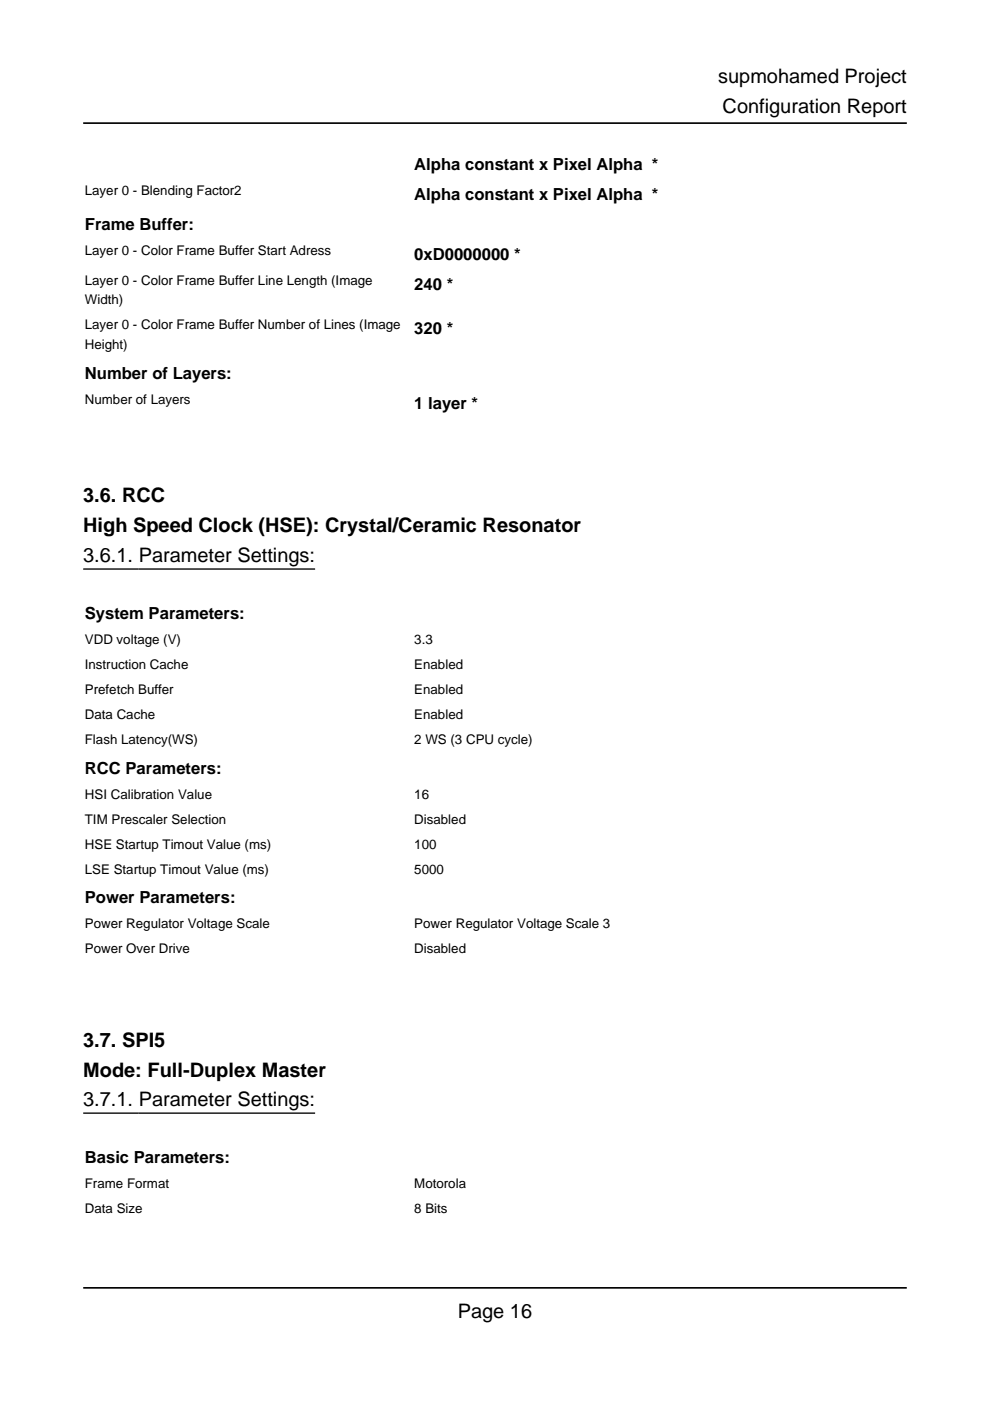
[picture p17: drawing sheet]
<svg xmlns="http://www.w3.org/2000/svg" width="210mm" height="297mm" viewBox="0 0 210 297" stroke-linecap="round" stroke-linejoin="round" font-family="sans-serif">
<defs><g id="words">
<g font-size="4.2">
<text x="152.3" y="17.6">supmohamed Project</text>
<text x="153.2" y="24">Configuration Report</text>
<text x="17.6" y="106.5">3.6. RCC</text>
<text x="17.6" y="112.9">High Speed Clock (HSE): Crystal/Ceramic Resonator</text>
<text x="17.6" y="119.2">3.6.1. Parameter Settings:</text>
<text x="17.6" y="221.9">3.7. SPI5</text>
<text x="17.6" y="228.2">Mode: Full-Duplex Master</text>
<text x="17.6" y="234.6">3.7.1. Parameter Settings:</text>
<text x="97.1" y="279.4">Page 16</text>
</g>
<g font-size="3.5">
<text x="87.8" y="36">Alpha constant x Pixel Alpha *</text>
<text x="87.8" y="42.3">Alpha constant x Pixel Alpha *</text>
<text x="18" y="48.7">Frame Buffer:</text>
<text x="87.8" y="55">0xD0000000 *</text>
<text x="87.8" y="61.4">240 *</text>
<text x="87.8" y="70.9">320 *</text>
<text x="18" y="80.4">Number of Layers:</text>
<text x="87.8" y="86.8">1 layer *</text>
<text x="18" y="131.2">System Parameters:</text>
<text x="18" y="164">RCC Parameters:</text>
<text x="18" y="191.6">Power Parameters:</text>
<text x="18" y="246.6">Basic Parameters:</text>
</g>
<g font-size="2.8">
<text x="18" y="41.3">Layer 0 - Blending Factor2</text>
<text x="18" y="54">Layer 0 - Color Frame Buffer Start Adress</text>
<text x="18" y="60.3">Layer 0 - Color Frame Buffer Line Length (Image</text>
<text x="18" y="64.6">Width)</text>
<text x="18" y="69.8">Layer 0 - Color Frame Buffer Number of Lines (Image</text>
<text x="18" y="74.1">Height)</text>
<text x="18" y="85.7">Number of Layers</text>
<text x="18" y="136.5">VDD voltage (V)</text>
<text x="87.8" y="136.5">3.3</text>
<text x="18" y="141.8">Instruction Cache</text>
<text x="87.8" y="141.8">Enabled</text>
<text x="18" y="147.1">Prefetch Buffer</text>
<text x="87.8" y="147.1">Enabled</text>
<text x="18" y="152.4">Data Cache</text>
<text x="87.8" y="152.4">Enabled</text>
<text x="18" y="157.7">Flash Latency(WS)</text>
<text x="87.8" y="157.7">2 WS (3 CPU cycle)</text>
<text x="18" y="169.3">HSI Calibration Value</text>
<text x="87.8" y="169.3">16</text>
<text x="18" y="174.6">TIM Prescaler Selection</text>
<text x="18" y="179.9">HSE Startup Timout Value (ms)</text>
<text x="87.8" y="174.6">Disabled</text>
<text x="87.8" y="179.9">100</text>
<text x="18" y="185.2">LSE Startup Timout Value (ms)</text>
<text x="87.8" y="185.2">5000</text>
<text x="18" y="196.8">Power Regulator Voltage Scale</text>
<text x="87.8" y="196.8">Power Regulator Voltage Scale 3</text>
<text x="18" y="202.1">Power Over Drive</text>
<text x="87.8" y="202.1">Disabled</text>
<text x="18" y="251.9">Frame Format</text>
<text x="87.8" y="251.9">Motorola</text>
<text x="18" y="257.2">Data Size</text>
<text x="87.8" y="257.2">8 Bits</text>
</g>
</g></defs>
<path d="M17.6 30.3h69.9v6.4h-69.9z" fill="none" stroke="#fff" stroke-width=".21"/>
<path d="M87.5 30.3h104.8v6.4h-104.8z" fill="#fff"/>
<path d="M87.5 30.3h104.8v6.4h-104.8z" fill="none" stroke="#fff" stroke-width=".21"/>
<path d="M17.6 36.7h69.9v6.3h-69.9z" fill="#fff"/>
<path d="M17.6 36.7h69.9v6.3h-69.9z" fill="none" stroke="#fff" stroke-width=".21"/>
<path d="M87.5 36.7h104.8v6.3h-104.8z" fill="#fff"/>
<path d="M87.5 36.7h104.8v6.3h-104.8zM17.6 43h174.7v6.4h-174.7z" fill="none" stroke="#fff" stroke-width=".21"/>
<path d="M17.6 49.4h69.9v6.3h-69.9z" fill="#fff"/>
<path d="M17.6 49.4h69.9v6.3h-69.9z" fill="none" stroke="#fff" stroke-width=".21"/>
<path d="M87.5 49.4h104.8v6.3h-104.8z" fill="#fff"/>
<path d="M87.5 49.4h104.8v6.3h-104.8z" fill="none" stroke="#fff" stroke-width=".21"/>
<path d="M17.6 55.7h69.9v9.6h-69.9z" fill="#fff"/>
<path d="M17.6 55.7h69.9v9.6h-69.9z" fill="none" stroke="#fff" stroke-width=".21"/>
<path d="M87.5 55.7h104.8v9.6h-104.8z" fill="#fff"/>
<path d="M87.5 55.7h104.8v9.6h-104.8z" fill="none" stroke="#fff" stroke-width=".21"/>
<path d="M17.6 65.3h69.9v9.5h-69.9z" fill="#fff"/>
<path d="M17.6 65.3h69.9v9.5h-69.9z" fill="none" stroke="#fff" stroke-width=".21"/>
<path d="M87.5 65.3h104.8v9.5h-104.8z" fill="#fff"/>
<path d="M17.6 74.8h174.7v6.3h-174.7zM87.5 65.3h104.8v9.5h-104.8z" fill="none" stroke="#fff" stroke-width=".21"/>
<path d="M17.6 81.1h69.9v6.4h-69.9z" fill="#fff"/>
<path d="M17.6 81.1h69.9v6.4h-69.9z" fill="none" stroke="#fff" stroke-width=".21"/>
<path d="M87.5 81.1h104.8v6.4h-104.8z" fill="#fff"/>
<path d="M87.5 81.1h104.8v6.4h-104.8zM17.6 125.6h174.7v6.3h-174.7z" fill="none" stroke="#fff" stroke-width=".21"/>
<path d="M17.6 131.9h69.9v5.3h-69.9z" fill="#fff"/>
<path d="M17.6 131.9h69.9v5.3h-69.9z" fill="none" stroke="#fff" stroke-width=".21"/>
<path d="M87.5 131.9h104.8v5.3h-104.8z" fill="#fff"/>
<path d="M87.5 131.9h104.8v5.3h-104.8z" fill="none" stroke="#fff" stroke-width=".21"/>
<path d="M17.6 137.2h69.9v5.3h-69.9z" fill="#fff"/>
<path d="M17.6 137.2h69.9v5.3h-69.9z" fill="none" stroke="#fff" stroke-width=".21"/>
<path d="M87.5 137.2h104.8v5.3h-104.8z" fill="#fff"/>
<path d="M87.5 137.2h104.8v5.3h-104.8z" fill="none" stroke="#fff" stroke-width=".21"/>
<path d="M17.6 142.5h69.9v5.3h-69.9z" fill="#fff"/>
<path d="M17.6 142.5h69.9v5.3h-69.9z" fill="none" stroke="#fff" stroke-width=".21"/>
<path d="M87.5 142.5h104.8v5.3h-104.8z" fill="#fff"/>
<path d="M87.5 142.5h104.8v5.3h-104.8z" fill="none" stroke="#fff" stroke-width=".21"/>
<path d="M17.6 147.8h69.9v5.3h-69.9z" fill="#fff"/>
<path d="M17.6 147.8h69.9v5.3h-69.9z" fill="none" stroke="#fff" stroke-width=".21"/>
<path d="M87.5 147.8h104.8v5.3h-104.8z" fill="#fff"/>
<path d="M87.5 147.8h104.8v5.3h-104.8z" fill="none" stroke="#fff" stroke-width=".21"/>
<path d="M17.6 153.1h69.9v5.3h-69.9z" fill="#fff"/>
<path d="M17.6 153.1h69.9v5.3h-69.9z" fill="none" stroke="#fff" stroke-width=".21"/>
<path d="M87.5 153.1h104.8v5.3h-104.8z" fill="#fff"/>
<path d="M17.6 158.4h174.7v6.3h-174.7zM87.5 153.1h104.8v5.3h-104.8z" fill="none" stroke="#fff" stroke-width=".21"/>
<path d="M17.6 164.7h69.9v5.3h-69.9z" fill="#fff"/>
<path d="M17.6 164.7h69.9v5.3h-69.9z" fill="none" stroke="#fff" stroke-width=".21"/>
<path d="M87.5 164.7h104.8v5.3h-104.8z" fill="#fff"/>
<path d="M87.5 164.7h104.8v5.3h-104.8z" fill="none" stroke="#fff" stroke-width=".21"/>
<path d="M17.6 170h69.9v5.3h-69.9z" fill="#fff"/>
<path d="M17.6 170h69.9v5.3h-69.9z" fill="none" stroke="#fff" stroke-width=".21"/>
<path d="M87.5 170h104.8v5.3h-104.8z" fill="#fff"/>
<path d="M87.5 170h104.8v5.3h-104.8z" fill="none" stroke="#fff" stroke-width=".21"/>
<path d="M17.6 175.3h69.9v5.3h-69.9z" fill="#fff"/>
<path d="M17.6 175.3h69.9v5.3h-69.9z" fill="none" stroke="#fff" stroke-width=".21"/>
<path d="M87.5 175.3h104.8v5.3h-104.8z" fill="#fff"/>
<path d="M87.5 175.3h104.8v5.3h-104.8z" fill="none" stroke="#fff" stroke-width=".21"/>
<path d="M17.6 180.6h69.9v5.3h-69.9z" fill="#fff"/>
<path d="M17.6 180.6h69.9v5.3h-69.9z" fill="none" stroke="#fff" stroke-width=".21"/>
<path d="M87.5 180.6h104.8v5.3h-104.8z" fill="#fff"/>
<path d="M17.6 185.9h174.7v6.4h-174.7zM87.5 180.6h104.8v5.3h-104.8z" fill="none" stroke="#fff" stroke-width=".21"/>
<path d="M17.6 192.3h69.9v5.3h-69.9z" fill="#fff"/>
<path d="M17.6 192.3h69.9v5.3h-69.9z" fill="none" stroke="#fff" stroke-width=".21"/>
<path d="M87.5 192.3h104.8v5.3h-104.8z" fill="#fff"/>
<path d="M87.5 192.3h104.8v5.3h-104.8z" fill="none" stroke="#fff" stroke-width=".21"/>
<path d="M17.6 197.6h69.9v5.2h-69.9z" fill="#fff"/>
<path d="M17.6 197.6h69.9v5.2h-69.9z" fill="none" stroke="#fff" stroke-width=".21"/>
<path d="M87.5 197.6h104.8v5.2h-104.8z" fill="#fff"/>
<path d="M87.5 197.6h104.8v5.2h-104.8zM17.6 240.9h174.7v6.4h-174.7z" fill="none" stroke="#fff" stroke-width=".21"/>
<path d="M17.6 247.3h69.9v5.3h-69.9z" fill="#fff"/>
<path d="M17.6 247.3h69.9v5.3h-69.9z" fill="none" stroke="#fff" stroke-width=".21"/>
<path d="M87.5 247.3h104.8v5.3h-104.8z" fill="#fff"/>
<path d="M87.5 247.3h104.8v5.3h-104.8z" fill="none" stroke="#fff" stroke-width=".21"/>
<path d="M17.6 252.6h69.9v5.3h-69.9z" fill="#fff"/>
<path d="M17.6 252.6h69.9v5.3h-69.9z" fill="none" stroke="#fff" stroke-width=".21"/>
<path d="M87.5 252.6h104.8v5.3h-104.8z" fill="#fff"/>
<path d="M87.5 252.6h104.8v5.3h-104.8z" fill="none" stroke="#fff" stroke-width=".21"/>
<path d="M17.6 257.9h69.9v2.4h-69.9z" fill="#fff"/>
<path d="M17.6 260.3v-2.4h69.9v2.4" fill="none" stroke="#fff" stroke-width=".21"/>
<path d="M87.5 257.9h104.8v2.4h-104.8z" fill="#fff"/>
<path d="M87.5 260.3v-2.4h104.8v2.4" fill="none" stroke="#fff" stroke-width=".21"/>
<path d="M17.6 26.1h174.7M17.6 273h174.7" fill="none" stroke="#000" stroke-width=".35"/>
<path d="M17.6 120.6h49.2M17.6 236h49.2" fill="none" stroke="#000" stroke-width=".28"/>
<use href="#words"/>
</svg>
